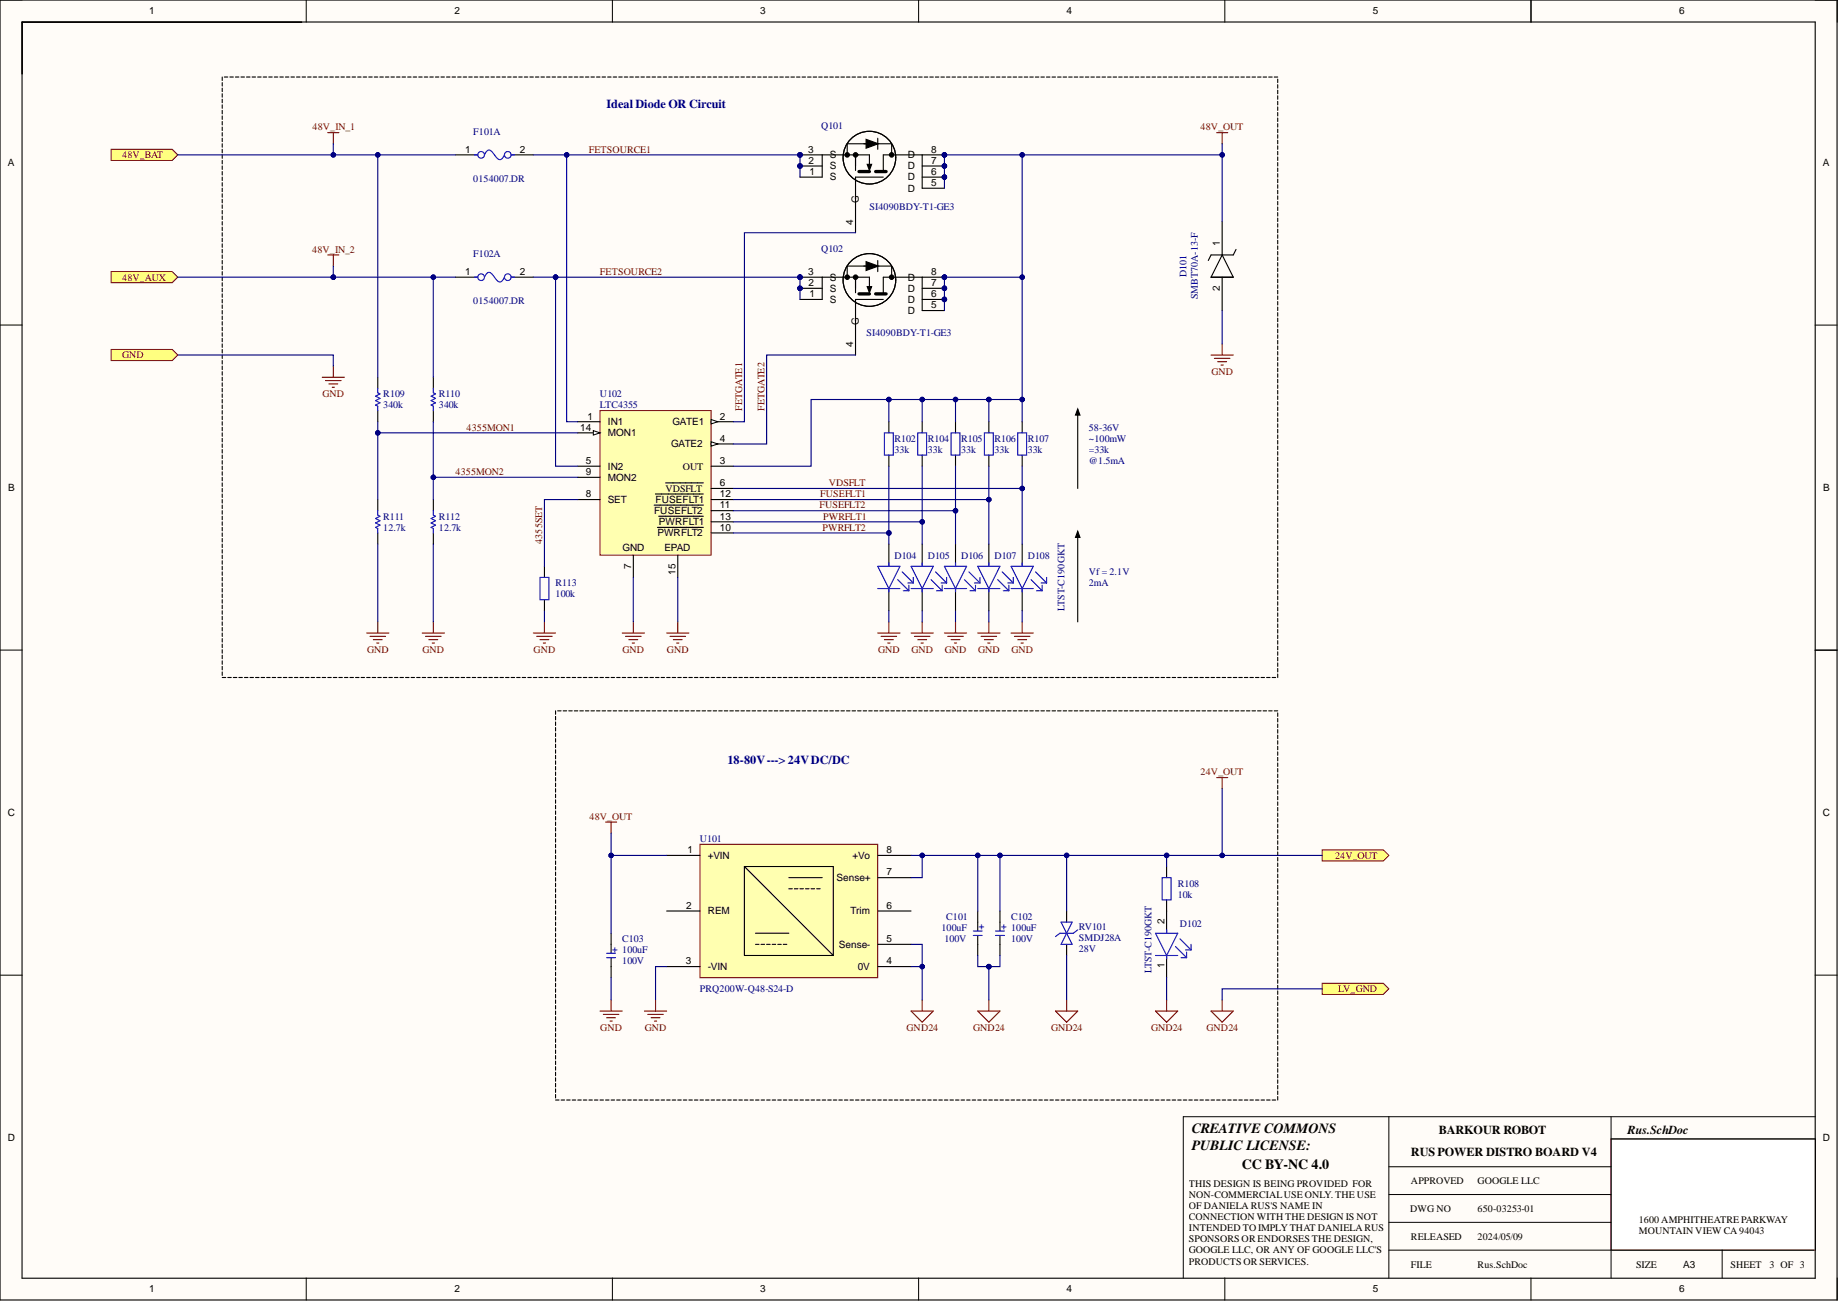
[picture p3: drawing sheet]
<svg xmlns="http://www.w3.org/2000/svg" width="420mm" height="297mm" viewBox="0 0 420 297" stroke-linecap="round" stroke-linejoin="round" font-family="sans-serif">
<defs><g id="words">
<g font-size="3.2">
<text x="272.2" y="258.7">CREATIVE COMMONS</text>
<text x="272.2" y="262.5">PUBLIC LICENSE:</text>
<text x="283.6" y="267">CC BY-NC 4.0</text>
</g>
<g font-size="2.8" fill="#000080">
<text x="138.6" y="24.6">Ideal Diode OR Circuit</text>
<text x="166.1" y="174.4">18-80V---&gt; 24VDC/DC</text>
</g>
<g font-size="2.8">
<text x="322.3" y="263.9">RUS POWER DISTRO BOARD V4</text>
<text x="328.6" y="258.9">BARKOUR ROBOT</text>
<text x="371.8" y="258.9">Rus.SchDoc</text>
</g>
<g font-size="2.3">
<text x="34.1" y="3.3">1</text>
<text x="103.8" y="3.3">2</text>
<text x="173.7" y="3.3">3</text>
<text x="243.6" y="3.3">4</text>
<text x="313.6" y="3.3">5</text>
<text x="383.5" y="3.3">6</text>
<text x="106.2" y="34.9">1</text>
<text x="118.8" y="34.9">2</text>
<text x="184.6" y="34.9">3</text>
<text x="212.7" y="34.9">8</text>
<text x="1.8" y="37.9">A</text>
<text x="184.7" y="37.4">2</text>
<text x="184.9" y="39.9">1</text>
<text x="189.6" y="41.2">S</text>
<text x="189.6" y="38.7">S</text>
<text x="189.6" y="36.1">S</text>
<text x="207.3" y="41.2">D</text>
<text x="207.3" y="38.7">D</text>
<text x="207.3" y="36.1">D</text>
<text x="212.7" y="39.9">6</text>
<text x="212.7" y="37.4">7</text>
<text x="416.3" y="37.9">A</text>
<text x="196.2" y="46.3" transform="rotate(-90 196.2 46.3)">G</text>
<text x="207.3" y="43.7">D</text>
<text x="212.7" y="42.5">5</text>
<text x="194.9" y="51.3" transform="rotate(-90 194.9 51.3)">4</text>
<text x="278.6" y="56.2" transform="rotate(-90 278.6 56.2)">1</text>
<text x="106.2" y="62.8">1</text>
<text x="118.8" y="62.8">2</text>
<text x="184.6" y="62.8">3</text>
<text x="184.7" y="65.3">2</text>
<text x="189.6" y="64.1">S</text>
<text x="207.3" y="64.1">D</text>
<text x="212.7" y="65.3">7</text>
<text x="212.7" y="62.8">8</text>
<text x="184.9" y="67.9">1</text>
<text x="189.6" y="69.1">S</text>
<text x="189.6" y="66.6">S</text>
<text x="207.3" y="71.7">D</text>
<text x="207.3" y="69.1">D</text>
<text x="207.3" y="66.6">D</text>
<text x="212.7" y="70.4">5</text>
<text x="212.7" y="67.9">6</text>
<text x="278.6" y="66.4" transform="rotate(-90 278.6 66.4)">2</text>
<text x="196.2" y="74.2" transform="rotate(-90 196.2 74.2)">G</text>
<text x="194.9" y="79.2" transform="rotate(-90 194.9 79.2)">4</text>
<text x="134.2" y="95.8">1</text>
<text x="164.4" y="95.8">2</text>
<text x="132.5" y="98.3">14</text>
<text x="138.8" y="97.1">IN1</text>
<text x="138.8" y="99.6">MON1</text>
<text x="153.6" y="97.1">GATE1</text>
<text x="164.4" y="100.9">4</text>
<text x="133.8" y="105.9">5</text>
<text x="138.8" y="107.2">IN2</text>
<text x="153.3" y="102.1">GATE2</text>
<text x="156" y="107.2">OUT</text>
<text x="164.4" y="105.9">3</text>
<text x="1.9" y="112.1">B</text>
<text x="133.8" y="108.5">9</text>
<text x="133.8" y="113.6">8</text>
<text x="138.8" y="109.7">MON2</text>
<text x="152" y="112.3">VDSFLT</text>
<text x="164.4" y="111">6</text>
<text x="164.4" y="113.6">12</text>
<text x="416.4" y="112.1">B</text>
<text x="138.8" y="114.8">SET</text>
<text x="149.4" y="117.4">FUSEFLT2</text>
<text x="149.7" y="114.8">FUSEFLT1</text>
<text x="150.5" y="119.9">PWRFLT1</text>
<text x="164.4" y="116.1">11</text>
<text x="164.4" y="118.6">13</text>
<text x="142.2" y="125.7">GND</text>
<text x="150.1" y="122.4">PWRFLT2</text>
<text x="151.7" y="125.7">EPAD</text>
<text x="164.4" y="121.2">10</text>
<text x="144.1" y="130" transform="rotate(-90 144.1 130)">7</text>
<text x="154.3" y="131.2" transform="rotate(-90 154.3 131.2)">15</text>
<text x="1.8" y="186.3">C</text>
<text x="416.3" y="186.3">C</text>
<text x="157" y="194.8">1</text>
<text x="161.6" y="196.1">+VIN</text>
<text x="194.7" y="196.1">+Vo</text>
<text x="202.5" y="194.8">8</text>
<text x="191.1" y="201.1">Sense+</text>
<text x="202.5" y="199.9">7</text>
<text x="156.7" y="207.5">2</text>
<text x="161.6" y="208.8">REM</text>
<text x="194.3" y="208.8">Trim</text>
<text x="202.5" y="207.5">6</text>
<text x="202.5" y="215.1">5</text>
<text x="265.9" y="211" transform="rotate(-90 265.9 211)">2</text>
<text x="156.7" y="220.2">3</text>
<text x="161.6" y="221.5">-VIN</text>
<text x="191.6" y="216.4">Sense-</text>
<text x="195.9" y="221.5">0V</text>
<text x="202.5" y="220.2">4</text>
<text x="265.9" y="221" transform="rotate(-90 265.9 221)">1</text>
<text x="1.8" y="260.5">D</text>
<text x="416.3" y="260.5">D</text>
<text x="271.5" y="271">THIS DESIGN IS BEING PROVIDED FOR</text>
<text x="271.5" y="273.5">NON-COMMERCIALUSE ONLY. THE USE</text>
<text x="322.3" y="270.4">APPROVED</text>
<text x="337.5" y="270.4">GOOGLE LLC</text>
<text x="271.5" y="276">OF DANIELA RUS'S NAME IN</text>
<text x="271.5" y="278.6">CONNECTION WITH THE DESIGN IS NOT</text>
<text x="271.5" y="281.1">INTENDED TO IMPLYTHAT DANIELARUS</text>
<text x="322.1" y="276.7">DWG NO</text>
<text x="337.5" y="276.7">650-03253-01</text>
<text x="374.3" y="279.3">1600 AMPHITHEATRE PARKWAY</text>
<text x="374.3" y="281.8">MOUNTAIN VIEW CA 94043</text>
<text x="271.5" y="283.7">SPONSORS OR ENDORSES THE DESIGN,</text>
<text x="271.5" y="286.2">GOOGLE LLC, OR ANY OF GOOGLE LLC'S</text>
<text x="322.3" y="283.1">RELEASED</text>
<text x="337.5" y="283.1">2024/05/09</text>
<text x="271.5" y="288.7">PRODUCTS OR SERVICES.</text>
<text x="322.3" y="289.4">FILE</text>
<text x="337.5" y="289.4">Rus.SchDoc</text>
<text x="373.7" y="289.4">SIZE</text>
<text x="384.4" y="289.4">A3</text>
<text x="395.3" y="289.4">SHEET</text>
<text x="404.2" y="289.4">3 OF 3</text>
<text x="34.1" y="295.1">1</text>
<text x="103.8" y="295.1">2</text>
<text x="173.7" y="295.1">3</text>
<text x="243.6" y="295.1">4</text>
<text x="313.6" y="295.1">5</text>
<text x="383.5" y="295.1">6</text>
</g>
<g font-size="2.3" fill="#800000">
<text x="71.4" y="29.8">48V_IN_1</text>
<text x="274.2" y="29.8">48V_OUT</text>
<text x="134.5" y="34.9">FETSOURCE1</text>
<text x="27.9" y="36.1">48V_BAT</text>
<text x="71.3" y="57.7">48V_IN_2</text>
<text x="27.9" y="64.1">48V_AUX</text>
<text x="137" y="62.8">FETSOURCE2</text>
<text x="27.9" y="81.8">GND</text>
<text x="276.7" y="85.6">GND</text>
<text x="73.7" y="90.7">GND</text>
<text x="169.5" y="93.8" transform="rotate(-90 169.5 93.8)">FETGATE1</text>
<text x="174.6" y="93.8" transform="rotate(-90 174.6 93.8)">FETGATE2</text>
<text x="106.6" y="98.3">4355MON1</text>
<text x="104" y="108.5">4355MON2</text>
<text x="187.4" y="113.6">FUSEFLT1</text>
<text x="189.3" y="111">VDSFLT</text>
<text x="187.2" y="116.1">FUSEFLT2</text>
<text x="188" y="118.6">PWRFLT1</text>
<text x="123.8" y="124.2" transform="rotate(-90 123.8 124.2)">4355SET</text>
<text x="187.9" y="121.2">PWRFLT2</text>
<text x="83.8" y="149.1">GND</text>
<text x="96.5" y="149.1">GND</text>
<text x="121.9" y="149.1">GND</text>
<text x="142.2" y="149.1">GND</text>
<text x="152.3" y="149.1">GND</text>
<text x="200.6" y="149.1">GND</text>
<text x="208.2" y="149.1">GND</text>
<text x="215.8" y="149.1">GND</text>
<text x="223.4" y="149.1">GND</text>
<text x="231" y="149.1">GND</text>
<text x="274.2" y="177">24V_OUT</text>
<text x="134.7" y="187.2">48V_OUT</text>
<text x="304.9" y="196.1">24V_OUT</text>
<text x="305.6" y="226.5">LV_GND</text>
<text x="137.1" y="235.4">GND</text>
<text x="147.3" y="235.4">GND</text>
<text x="207.1" y="235.4">GND24</text>
<text x="222.3" y="235.4">GND24</text>
<text x="240.1" y="235.4">GND24</text>
<text x="262.9" y="235.4">GND24</text>
<text x="275.6" y="235.4">GND24</text>
</g>
<g font-size="2.3" fill="#000080">
<text x="187.5" y="29.5">Q101</text>
<text x="108.1" y="30.8">F101A</text>
<text x="108.1" y="41.5">0154007.DR</text>
<text x="198.6" y="48.1">SI4090BDY-T1-GE3</text>
<text x="108.1" y="58.7">F102A</text>
<text x="187.5" y="57.4">Q102</text>
<text x="271" y="63.3" transform="rotate(-90 271 63.3)">D101</text>
<text x="108.1" y="69.4">0154007.DR</text>
<text x="273.6" y="68.4" transform="rotate(-90 273.6 68.4)">SMBT70A-13-F</text>
<text x="197.9" y="76.7">SI4090BDY-T1-GE3</text>
<text x="87.5" y="93.2">340k</text>
<text x="87.5" y="90.7">R109</text>
<text x="100.2" y="93.2">340k</text>
<text x="100.2" y="90.7">R110</text>
<text x="137" y="93.2">LTC4355</text>
<text x="137" y="90.7">U102</text>
<text x="204.3" y="100.9">R102</text>
<text x="211.9" y="100.9">R104</text>
<text x="219.5" y="100.9">R105</text>
<text x="227.1" y="100.9">R106</text>
<text x="234.7" y="100.9">R107</text>
<text x="248.7" y="98.3">58-36V</text>
<text x="248.7" y="100.9">~100mW</text>
<text x="204.3" y="103.4">33k</text>
<text x="211.9" y="103.4">33k</text>
<text x="219.5" y="103.4">33k</text>
<text x="227.1" y="103.4">33k</text>
<text x="234.7" y="103.4">33k</text>
<text x="248.7" y="103.4">=33k</text>
<text x="248.7" y="105.9">@1.5mA</text>
<text x="87.5" y="118.6">R111</text>
<text x="100.2" y="118.6">R112</text>
<text x="87.5" y="121.2">12.7k</text>
<text x="100.2" y="121.2">12.7k</text>
<text x="204.3" y="127.5">D104</text>
<text x="211.9" y="127.5">D105</text>
<text x="219.5" y="127.5">D106</text>
<text x="227.1" y="127.5">D107</text>
<text x="234.7" y="127.5">D108</text>
<text x="248.7" y="131.3">Vf = 2.1V</text>
<text x="126.9" y="133.9">R113</text>
<text x="126.9" y="136.4">100k</text>
<text x="248.7" y="133.9">2mA</text>
<text x="243.1" y="139.5" transform="rotate(-90 243.1 139.5)">LTST-C190GKT</text>
<text x="159.9" y="192.3">U101</text>
<text x="269" y="202.4">R108</text>
<text x="269" y="205">10k</text>
<text x="142.1" y="215.1">C103</text>
<text x="215" y="212.6">100uF</text>
<text x="215.7" y="215.1">100V</text>
<text x="216.1" y="210">C101</text>
<text x="230.9" y="215.1">100V</text>
<text x="230.9" y="212.6">100uF</text>
<text x="230.9" y="210">C102</text>
<text x="246.4" y="212.3">RV101</text>
<text x="246.4" y="214.9">SMDJ28A</text>
<text x="269.5" y="211.7">D102</text>
<text x="142.1" y="220.2">100V</text>
<text x="142.1" y="217.6">100uF</text>
<text x="246.4" y="217.4">28V</text>
<text x="159.9" y="226.5">PRQ200W-Q48-S24-D</text>
<text x="263" y="222.2" transform="rotate(-90 263 222.2)">LTST-C190GKT</text>
</g>
<g font-size="2.3" fill="#00f">
<text x="223.6" y="211" transform="rotate(90 223.6 211)">+</text>
<text x="228.6" y="211" transform="rotate(90 228.6 211)">+</text>
<text x="139.8" y="216.1" transform="rotate(90 139.8 216.1)">+</text>
</g>
</g></defs>
<g fill="#fffcf8">
<path d="M0 0h419.6v296.9h-419.6z" fill-rule="evenodd"/>
<path d="M5.1 5.1h409.5v286.7h-409.5z" fill-rule="evenodd"/>
</g>
<g fill="none" stroke="#000" stroke-width=".23">
<path d="M0 0h5.1M69.9 0v5.1M139.9 0v5.1M209.8 0v5.1M279.7 0v5.1M349.7 0v5.1M414.6 0h5v5.1M0 74.2h5.1M414.6 74.2h5M0 148.4h5.1M414.6 148.4h5M0 222.6h5.1"/>
<path d="M414.6 222.6h5M69.9 291.8v5.1M139.9 291.8v5.1M209.8 291.8v5.1M279.7 291.8v5.1M349.7 291.8v5.1M419.6 291.8v5.1"/>
</g>
<path d="M368 260h46.7v25.4h-46.7z" fill-rule="evenodd" fill="#fff"/>
<path d="M368 260h46.7v25.4h-46.7z" fill="none" stroke="#800000" stroke-width=".23"/>
<path d="M0 0h419.6v296.8h-419.6zM5 5h409.6v286.8h-409.6zM5 5.1h63.9M349.7 0v5M414.6 148.4h5" fill="none" stroke="#000" stroke-width=".25"/>
<path d="M317.2 255v36.8M368 255v36.8M414.7 255h-144.4v36.8M317.2 279.1h50.8M317.2 272.7h50.8M317.2 266.4h50.8M368 260h46.7M317.2 285.4h97.1M393.3 285.4v6.4" fill="none" stroke="#000" stroke-width=".23"/>
<circle cx="215.7" cy="40.4" r=".51" fill="#000080"/>
<circle cx="215.7" cy="40.4" r=".51" fill="none" stroke="#000080" stroke-width=".23"/>
<circle cx="215.7" cy="37.9" r=".51" fill="#000080"/>
<circle cx="215.7" cy="37.9" r=".51" fill="none" stroke="#000080" stroke-width=".23"/>
<circle cx="215.7" cy="35.4" r=".51" fill="#000080"/>
<circle cx="215.7" cy="35.4" r=".51" fill="none" stroke="#000080" stroke-width=".23"/>
<circle cx="182.7" cy="37.9" r=".51" fill="#000080"/>
<circle cx="182.7" cy="37.9" r=".51" fill="none" stroke="#000080" stroke-width=".23"/>
<circle cx="182.7" cy="35.4" r=".51" fill="#000080"/>
<circle cx="182.7" cy="35.4" r=".51" fill="none" stroke="#000080" stroke-width=".23"/>
<path d="M195.4 48.1v5M210.6 43h5.1M210.6 40.4h5.1" fill="none" stroke="#000" stroke-width=".25"/>
<circle cx="215.7" cy="40.4" r=".51" fill="#000080"/>
<circle cx="215.7" cy="40.4" r=".51" fill="none" stroke="#000080" stroke-width=".23"/>
<path d="M210.6 37.9h5.1" fill="none" stroke="#000" stroke-width=".25"/>
<circle cx="215.7" cy="37.9" r=".51" fill="#000080"/>
<circle cx="215.7" cy="37.9" r=".51" fill="none" stroke="#000080" stroke-width=".23"/>
<path d="M210.6 35.4h5.1" fill="none" stroke="#000" stroke-width=".25"/>
<circle cx="215.7" cy="35.4" r=".51" fill="#000080"/>
<circle cx="215.7" cy="35.4" r=".51" fill="none" stroke="#000080" stroke-width=".23"/>
<path d="M182.7 37.9h5.1M182.7 40.4h5.1" fill="none" stroke="#000" stroke-width=".25"/>
<circle cx="182.7" cy="37.9" r=".51" fill="#000080"/>
<circle cx="182.7" cy="37.9" r=".51" fill="none" stroke="#000080" stroke-width=".23"/>
<path d="M182.7 35.4h5.1" fill="none" stroke="#000" stroke-width=".25"/>
<circle cx="182.7" cy="35.4" r=".51" fill="#000080"/>
<circle cx="182.7" cy="35.4" r=".51" fill="none" stroke="#000080" stroke-width=".23"/>
<g fill="none" stroke="#000" stroke-width=".25">
<path d="M193.5 35.4v-2.6h10.2v2.6M195.4 35.4v3.5M197.8 31.8l2.8 1-2.8 1zM198.1 37.5h1l-.5 1.4zM198.6 38.5v-3.1h-10.8v5M200.5 31.6v2.5M201.7 39.2v-3.8h8.9v7.6M201.7 40.4h-6.3v7.7"/>
<circle cx="193.5" cy="35.4" r=".51"/>
<circle cx="195.4" cy="35.4" r=".51"/>
<circle cx="198.6" cy="36" r="6"/>
<circle cx="203.7" cy="35.4" r=".51"/>
</g>
<path d="M196.2 39.2h2.4M200 39.2h2.4" fill="none" stroke="#000" stroke-width=".76"/>
<path d="M198.1 37.5h1l-.5 1.4zM197.8 31.8l2.8 1-2.8 1z" fill="#000"/>
<g fill="#000">
<circle cx="193.5" cy="35.4" r=".51"/>
<circle cx="195.4" cy="35.4" r=".51"/>
<circle cx="203.7" cy="35.4" r=".51"/>
</g>
<circle cx="215.7" cy="68.4" r=".51" fill="#000080"/>
<circle cx="215.7" cy="68.4" r=".51" fill="none" stroke="#000080" stroke-width=".23"/>
<circle cx="215.7" cy="65.8" r=".51" fill="#000080"/>
<circle cx="215.7" cy="65.8" r=".51" fill="none" stroke="#000080" stroke-width=".23"/>
<circle cx="215.7" cy="63.3" r=".51" fill="#000080"/>
<circle cx="215.7" cy="63.3" r=".51" fill="none" stroke="#000080" stroke-width=".23"/>
<circle cx="182.7" cy="65.8" r=".51" fill="#000080"/>
<circle cx="182.7" cy="65.8" r=".51" fill="none" stroke="#000080" stroke-width=".23"/>
<circle cx="182.7" cy="63.3" r=".51" fill="#000080"/>
<circle cx="182.7" cy="63.3" r=".51" fill="none" stroke="#000080" stroke-width=".23"/>
<path d="M195.4 76v5.1M210.6 70.9h5.1M210.6 68.4h5.1" fill="none" stroke="#000" stroke-width=".25"/>
<circle cx="215.7" cy="68.4" r=".51" fill="#000080"/>
<circle cx="215.7" cy="68.4" r=".51" fill="none" stroke="#000080" stroke-width=".23"/>
<path d="M210.6 65.8h5.1" fill="none" stroke="#000" stroke-width=".25"/>
<circle cx="215.7" cy="65.8" r=".51" fill="#000080"/>
<circle cx="215.7" cy="65.8" r=".51" fill="none" stroke="#000080" stroke-width=".23"/>
<path d="M210.6 63.3h5.1" fill="none" stroke="#000" stroke-width=".25"/>
<circle cx="215.7" cy="63.3" r=".51" fill="#000080"/>
<circle cx="215.7" cy="63.3" r=".51" fill="none" stroke="#000080" stroke-width=".23"/>
<path d="M182.7 68.4h5.1M182.7 65.8h5.1" fill="none" stroke="#000" stroke-width=".25"/>
<circle cx="182.7" cy="65.8" r=".51" fill="#000080"/>
<circle cx="182.7" cy="65.8" r=".51" fill="none" stroke="#000080" stroke-width=".23"/>
<path d="M182.7 63.3h5.1" fill="none" stroke="#000" stroke-width=".25"/>
<circle cx="182.7" cy="63.3" r=".51" fill="#000080"/>
<circle cx="182.7" cy="63.3" r=".51" fill="none" stroke="#000080" stroke-width=".23"/>
<g fill="none" stroke="#000" stroke-width=".25">
<path d="M197.8 59.7l2.8 1.1-2.8 1zM200.5 59.5v2.5M279.1 58.2l2.6 5.1h-5.1zM279.1 50.6v7.6M282.3 56.9l-.6 1.3h-5.1l-.6 1.3M193.5 63.3v-2.5h10.2v2.5M195.4 63.3v3.5M198.1 65.4h1l-.5 1.4zM198.6 66.5v-3.2h-10.8v5.1M201.7 67.1v-3.8h8.9v7.6M201.7 68.4h-6.3v7.6M279.1 63.3v7.6"/>
<path d="M86.3 86.1v2.6M86.3 93.7v2.6M99 86.1v2.6M99 93.7v2.6M86.3 114.1v2.5M99 114.1v2.5M86.3 121.7v2.5M99 121.7v2.5M203 124.2v5.1M203 134.4v5.1M210.6 124.2v5.1M210.6 134.4v5.1"/>
<path d="M218.2 124.2v5.1M218.2 134.4v5.1M225.9 124.2v5.1M225.9 134.4v5.1M233.5 124.2v5.1M233.5 134.4v5.1M266.5 208v5.1M266.5 218.2v5"/>
<circle cx="193.5" cy="63.3" r=".51"/>
<circle cx="195.4" cy="63.3" r=".51"/>
<circle cx="198.6" cy="63.9" r="6"/>
<circle cx="203.7" cy="63.3" r=".51"/>
</g>
<path d="M196.2 67.1h2.4M200 67.1h2.4" fill="none" stroke="#000" stroke-width=".76"/>
<path d="M198.1 65.4h1l-.5 1.4zM197.8 59.7l2.8 1.1-2.8 1z" fill="#000"/>
<g fill="#000">
<circle cx="193.5" cy="63.3" r=".51"/>
<circle cx="195.4" cy="63.3" r=".51"/>
<circle cx="203.7" cy="63.3" r=".51"/>
</g>
<g fill="none" stroke="#800000" stroke-width=".25">
<path d="M74.9 30.3h2.5M76.1 30.3v2.5M279.1 78.5v2.6M276.6 81.1h5.1M277.4 81.8h3.5M278.1 82.6h2.1M278.9 83.3h.5M83.7 144.5h5.1M84.5 145.3h3.6M85.3 146.1h2M86 146.8h.5M86.3 142v2.5"/>
<path d="M200.5 144.5h5.1M201.2 145.3h3.6M202 146.1h2M202.8 146.8h.5M203 142v2.5M208.1 144.5h5.1M208.9 145.3h3.5M209.6 146.1h2M210.4 146.8h.5M210.6 142v2.5M215.7 144.5h5.1M216.5 145.3h3.5"/>
<path d="M217.2 146.1h2.1M218 146.8h.5M218.2 142v2.5M223.3 144.5h5.1M224.1 145.3h3.5M224.8 146.1h2.1M225.6 146.8h.5M225.9 142v2.5M230.9 144.5h5.1M231.7 145.3h3.5M232.5 146.1h2M233.2 146.8h.5"/>
<path d="M233.5 142v2.5M147.2 230.8h5.1M148 231.6h3.5M148.7 232.4h2M149.5 233.1h.5M149.7 228.3v2.5"/>
</g>
<g fill="none" stroke="#00f" stroke-width=".25">
<path d="M86.3 88.7v1l.5 .2-1 .5 1 .6-1 .5 1 .5-1 .5 .5 .2v1M99 88.7v1l.5 .2-1 .5 1 .6-1 .5 1 .5-1 .5 .5 .2v1M86.3 116.6v1l.5 .3-1 .5 1 .5-1 .5 1 .5-1 .5 .5 .3v1M99 116.6v1l.5 .3-1 .5 1 .5-1 .5 1 .5-1 .5 .5 .3v1M200.5 129.3h5.1l-2.6 5.1zM200.5 134.4h5.1M203 128.5v.8M203 134.4v.7M205 132.3l2.6 2.6M206.1 130.6l2.5 2.5M206.3 134.9h1.3M207.3 133.1h1.3"/>
<path d="M207.6 133.6v1.3M208.1 129.3h5.1l-2.6 5.1zM208.1 134.4h5.1M208.6 131.8v1.3M210.6 128.5v.8M210.6 134.4v.7M212.7 132.3l2.5 2.6M213.7 130.6l2.5 2.5M213.9 134.9h1.3M214.9 133.1h1.3M215.2 133.6v1.3M215.7 129.3h5.1l-2.6 5.1z"/>
<path d="M215.7 134.4h5.1M216.2 131.8v1.3M218.2 128.5v.8M218.2 134.4v.7M220.3 132.3l2.5 2.6M221.3 130.6l2.5 2.5M221.5 134.9h1.3M222.6 133.1h1.2M222.8 133.6v1.3M223.3 129.3h5.1l-2.5 5.1zM223.3 134.4h5.1M223.8 131.8v1.3"/>
<path d="M225.9 128.5v.8M225.9 134.4v.7M227.9 132.3l2.5 2.6M228.9 130.6l2.5 2.5M229.2 134.9h1.2M230.2 133.1h1.2M230.4 133.6v1.3M230.9 129.3h5.1l-2.5 5.1zM230.9 134.4h5.1M231.4 131.8v1.3M233.5 128.5v.8M233.5 134.4v.7"/>
<path d="M235.5 132.3l2.5 2.6M236.5 130.6l2.6 2.5M236.8 134.9h1.2M237.8 133.1h1.3M238 133.6v1.3M239.1 131.8v1.3M263.9 213.1h5.1l-2.5 5.1zM263.9 218.2h5.1M266.5 212.3v.8M266.5 218.2v.7M268.5 216.1l2.5 2.6M269.5 214.3l2.5 2.6"/>
<path d="M269.8 218.7h1.2M270.8 216.9h1.2M271 217.4v1.3M272 215.6v1.3"/>
</g>
<path d="M25.4 34.1h13.9l1.3 1.3-1.3 1.2h-13.9z" fill-rule="evenodd" fill="#ffff80"/>
<path d="M25.4 34.1h13.9l1.3 1.3-1.3 1.2h-13.9z" fill="none" stroke="#800000" stroke-width=".23"/>
<path d="M25.4 62h13.9l1.3 1.3-1.3 1.3h-13.9z" fill-rule="evenodd" fill="#ffff80"/>
<path d="M25.4 62h13.9l1.3 1.3-1.3 1.3h-13.9z" fill="none" stroke="#800000" stroke-width=".23"/>
<path d="M302 194h14l1.2 1.3-1.2 1.3h-14z" fill-rule="evenodd" fill="#ffff80"/>
<path d="M302 194h14l1.2 1.3-1.2 1.3h-14z" fill="none" stroke="#800000" stroke-width=".23"/>
<path d="M263.9 230.8h5.1l-2.5 2.6zM266.5 228.3v2.5" fill="none" stroke="#800000" stroke-width=".25"/>
<path d="M302 224.5h14l1.2 1.3-1.2 1.2h-14z" fill-rule="evenodd" fill="#ffff80"/>
<path d="M302 224.5h14l1.2 1.3-1.2 1.2h-14z" fill="none" stroke="#800000" stroke-width=".23"/>
<path d="M25.4 79.8h13.9l1.3 1.3-1.3 1.2h-13.9z" fill-rule="evenodd" fill="#ffff80"/>
<path d="M25.4 79.8h13.9l1.3 1.3-1.3 1.2h-13.9z" fill="none" stroke="#800000" stroke-width=".23"/>
<path d="M73.6 86.1h5.1M74.4 86.9h3.5M75.1 87.7h2M75.9 88.4h.5M76.1 83.6v2.5" fill="none" stroke="#800000" stroke-width=".25"/>
<path d="M159.9 192.8h40.6v30.4h-40.6z" fill-rule="evenodd" fill="#ffffb0"/>
<path d="M159.9 192.8h40.6v30.4h-40.6z" fill="none" stroke="#800000" stroke-width=".23"/>
<g fill="none" stroke="#000" stroke-width=".25">
<path d="M152.3 195.3h7.6M170 197.8v20.4h20.3M170 197.8h20.3v20.4M170 197.8l20.3 20.4M200.5 195.3h7.6M139.6 213.1v4.5M139.6 218.7v4.5M152.3 208h7.6M172.6 215.6h.8M172.6 213.1h7.6M173.8 215.6h.8M175.1 215.6h.8"/>
<path d="M176.4 215.6h.8M177.6 215.6h.8M178.9 215.6h.8M180.2 200.4h7.6M180.2 202.9h.8M181.4 202.9h.8M182.7 202.9h.8M184 202.9h.8M185.3 202.9h.7M186.5 202.9h.8M200.5 200.4h7.6M200.5 208h7.6"/>
<path d="M200.5 215.6h7.6M228.4 208v4.6M228.4 213.6v4.6M243.6 208v2.5M243.6 215.6v2.6M152.3 220.7h7.6M200.5 220.7h7.6"/>
</g>
<g fill="none" stroke="#800000" stroke-width=".25">
<path d="M277.9 30.3h2.5M279.1 30.3v2.5M137 230.8h5.1M137.8 231.6h3.6M138.6 232.4h2M139.3 233.1h.5M139.6 228.3v2.5M208.1 230.8h5.1l-2.6 2.6zM210.6 228.3v2.5M223.3 230.8h5.1l-2.5 2.6zM225.9 228.3v2.5M241.1 230.8h5.1l-2.6 2.6z"/>
<path d="M243.6 228.3v2.5"/>
</g>
<path d="M138.6 217.6h2M138.6 218.7h2M227.4 212.6h2M227.4 213.6h2M242.4 210.5h2.5l-2.5 5.1h2.5zM246.2 212.3l-1.1 .8h-3l-1 .7" fill="none" stroke="#00f" stroke-width=".25"/>
<path d="M137 93.7h25.4v33.1h-25.4z" fill-rule="evenodd" fill="#ffffb0"/>
<path d="M137 93.7h25.4v33.1h-25.4z" fill="none" stroke="#800000" stroke-width=".23"/>
<path d="M132 96.3h5M162.4 96.3h5.1M152 110.3h8.6M162.4 111.5h5.1M144.7 126.8v5" fill="none" stroke="#000" stroke-width=".25"/>
<path d="M162.4 95.8l1.5 .5-1.5 .5z" fill="#f8fcff"/>
<path d="M162.4 95.8l1.5 .5-1.5 .5z" fill="none" stroke="#000" stroke-width=".23"/>
<path d="M132 98.8h5M132 109h5M132 106.4h5M149.7 112.8h10.9M162.4 114.1h5.1" fill="none" stroke="#000" stroke-width=".25"/>
<path d="M135.5 98.3l1.5 .5-1.5 .5z" fill="#f8fcff"/>
<path d="M135.5 98.3l1.5 .5-1.5 .5z" fill="none" stroke="#000" stroke-width=".23"/>
<path d="M132 114.1h5M162.4 101.4h5.1M154.8 126.8v5" fill="none" stroke="#000" stroke-width=".25"/>
<path d="M162.4 100.9l1.5 .5-1.5 .5z" fill="#f8fcff"/>
<path d="M162.4 100.9l1.5 .5-1.5 .5z" fill="none" stroke="#000" stroke-width=".23"/>
<g fill="none" stroke="#000" stroke-width=".25">
<path d="M50.8 17.6v.8M50.8 18.9v.7M51.2 17.6h.8M52.5 17.6h.8M53.8 17.6h.8M55 17.6h.8M56.3 17.6h.8M57.6 17.6h.8M58.8 17.6h.8M60.1 17.6h.8M61.4 17.6h.8M62.7 17.6h.7"/>
<path d="M63.9 17.6h.8M65.2 17.6h.8M66.5 17.6h.8M67.7 17.6h.8M69 17.6h.8M70.3 17.6h.8M71.5 17.6h.8M72.8 17.6h.8M74.1 17.6h.8M75.3 17.6h.8M76.6 17.6h.8M77.9 17.6h.8"/>
<path d="M79.1 17.6h.8M80.4 17.6h.8M81.7 17.6h.8M83 17.6h.7M84.2 17.6h.8M85.5 17.6h.8M86.8 17.6h.8M88 17.6h.8M89.3 17.6h.8M90.6 17.6h.8M91.8 17.6h.8M93.1 17.6h.8"/>
<path d="M94.4 17.6h.8M95.6 17.6h.8M96.9 17.6h.8M98.2 17.6h.8M99.4 17.6h.8M100.7 17.6h.8M102 17.6h.8M103.3 17.6h.7M104.5 17.6h.8M105.8 17.6h.8M107.1 17.6h.8M108.3 17.6h.8"/>
<path d="M109.6 17.6h.8M110.9 17.6h.8M112.1 17.6h.8M113.4 17.6h.8M114.7 17.6h.8M115.9 17.6h.8M117.2 17.6h.8M118.5 17.6h.8M119.8 17.6h.7M121 17.6h.8M122.3 17.6h.8M123.6 17.6h.8"/>
<path d="M124.8 17.6h.8M126.1 17.6h.8M127.4 17.6h.8M128.6 17.6h.8M129.9 17.6h.8M131.2 17.6h.8M132.4 17.6h.8M133.7 17.6h.8M135 17.6h.8M136.2 17.6h.8M137.5 17.6h.8M138.8 17.6h.8"/>
<path d="M140.1 17.6h.7M141.3 17.6h.8M142.6 17.6h.8M143.9 17.6h.8M145.1 17.6h.8M146.4 17.6h.8M147.7 17.6h.8M148.9 17.6h.8M150.2 17.6h.8M151.5 17.6h.8M152.7 17.6h.8M154 17.6h.8"/>
<path d="M155.3 17.6h.8M156.5 17.6h.8M157.8 17.6h.8M159.1 17.6h.8M160.4 17.6h.7M161.6 17.6h.8M162.9 17.6h.8M164.2 17.6h.8M165.4 17.6h.8M166.7 17.6h.8M168 17.6h.8M169.2 17.6h.8"/>
<path d="M170.5 17.6h.8M171.8 17.6h.8M173 17.6h.8M174.3 17.6h.8M175.6 17.6h.8M176.8 17.6h.8M178.1 17.6h.8M179.4 17.6h.8M180.7 17.6h.7M181.9 17.6h.8M183.2 17.6h.8M184.5 17.6h.8"/>
<path d="M185.7 17.6h.8M187 17.6h.8M188.3 17.6h.8M189.5 17.6h.8M190.8 17.6h.8M192.1 17.6h.8M193.3 17.6h.8M194.6 17.6h.8M195.9 17.6h.8M197.1 17.6h.8M198.4 17.6h.8M199.7 17.6h.8"/>
<path d="M201 17.6h.7M202.2 17.6h.8M203.5 17.6h.8M204.8 17.6h.8M206 17.6h.8M207.3 17.6h.8M208.6 17.6h.8M209.8 17.6h.8M211.1 17.6h.8M212.4 17.6h.8M213.6 17.6h.8M214.9 17.6h.8"/>
<path d="M216.2 17.6h.8M217.5 17.6h.7M218.7 17.6h.8M220 17.6h.8M221.3 17.6h.7M222.5 17.6h.8M223.8 17.6h.8M225.1 17.6h.8M226.3 17.6h.8M227.6 17.6h.8M228.9 17.6h.8M230.1 17.6h.8"/>
<path d="M231.4 17.6h.8M232.7 17.6h.8M233.9 17.6h.8M235.2 17.6h.8M236.5 17.6h.8M237.8 17.6h.7M239 17.6h.8M240.3 17.6h.8M241.6 17.6h.8M242.8 17.6h.8M244.1 17.6h.8M245.4 17.6h.8"/>
<path d="M246.6 17.6h.8M247.9 17.6h.8M249.2 17.6h.8M250.4 17.6h.8M251.7 17.6h.8M253 17.6h.8M254.2 17.6h.8M255.5 17.6h.8M256.8 17.6h.8M258.1 17.6h.7M259.3 17.6h.8M260.6 17.6h.8"/>
<path d="M261.9 17.6h.8M263.1 17.6h.8M264.4 17.6h.8M265.7 17.6h.8M266.9 17.6h.8M268.2 17.6h.8M269.5 17.6h.8M270.7 17.6h.8M272 17.6h.8M273.3 17.6h.8M274.5 17.6h.8M275.8 17.6h.8"/>
<path d="M277.1 17.6h.8M278.4 17.6h.7M279.6 17.6h.8M280.9 17.6h.8M282.2 17.6h.8M283.4 17.6h.8M284.7 17.6h.8M286 17.6h.8M287.2 17.6h.8M288.5 17.6h.8M289.8 17.6h.8M291 17.6h.8"/>
<path d="M291.8 18.1v.8M291.8 19.3v.8M50.8 20.1v.8M50.8 21.4v.8M50.8 22.7v.8M50.8 23.9v.8M50.8 25.2v.8M50.8 26.5v.8M50.8 27.7v.8M50.8 29v.8M50.8 30.3v.8M50.8 31.5v.8"/>
<path d="M50.8 32.8v.8M50.8 34.1v.8M50.8 35.4v.8M50.8 36.6v.8M50.8 37.9v.8M50.8 39.2v.8M104 35.4h5.1M116.7 35.4h5.1M291.8 20.6v.8M291.8 21.9v.8M291.8 23.1v.8M291.8 24.4v.8"/>
<path d="M291.8 25.7v.8M291.8 27v.7M291.8 28.2v.8M291.8 29.5v.8M291.8 30.8v.8M291.8 32v.8M291.8 33.3v.8M291.8 34.6v.8M291.8 35.8v.8M291.8 37.1v.8M291.8 38.4v.8M291.8 39.6v.8"/>
<path d="M50.8 40.4v.8M50.8 41.7v.8M50.8 43v.8M50.8 44.2v.8M50.8 45.5v.8M50.8 46.8v.8M50.8 48.1v.7M50.8 49.3v.8M50.8 50.6v.8M50.8 51.9v.8M50.8 53.1v.8M50.8 54.4v.8"/>
<path d="M50.8 55.7v.8M50.8 56.9v.8M50.8 58.2v.8M50.8 59.5v.8M291.8 40.9v.8M291.8 42.2v.8M291.8 43.5v.7M291.8 44.7v.8M291.8 46v.8M291.8 47.3v.8M291.8 48.5v.8M291.8 49.8v.8"/>
<path d="M291.8 51.1v.8M291.8 52.3v.8M291.8 53.6v.8M291.8 54.9v.8M291.8 56.1v.8M291.8 57.4v.8M291.8 58.7v.8M291.8 60v.8M50.8 60.7v.8M50.8 62v.8M50.8 63.3v.8M50.8 64.6v.7"/>
<path d="M50.8 65.8v.8M50.8 67.1v.8M50.8 68.4v.8M50.8 69.6v.8M50.8 70.9v.8M50.8 72.2v.8M50.8 73.4v.8M50.8 74.7v.8M50.8 76v.8M50.8 77.2v.8M50.8 78.5v.8M50.8 79.8v.8"/>
<path d="M104 63.3h5.1M116.7 63.3h5.1M291.8 61.2v.8M291.8 62.5v.8M291.8 63.8v.8M291.8 65v.8M291.8 66.3v.8M291.8 67.6v.8M291.8 68.8v.8M291.8 70.1v.8M291.8 71.4v.8M291.8 72.7v.7"/>
<path d="M291.8 73.9v.8M291.8 75.2v.8M291.8 76.5v.8M291.8 77.7v.8M291.8 79v.8M50.8 81.1v.7M50.8 82.3v.8M50.8 83.6v.8M50.8 84.9v.8M50.8 86.1v.8M50.8 87.4v.8M50.8 88.7v.8"/>
<path d="M50.8 89.9v.8M50.8 91.2v.8M50.8 92.5v.8M50.8 93.7v.8M50.8 95v.8M50.8 96.3v.8M50.8 97.6v.7M50.8 98.8v.8M203 96.3v2.5M210.6 96.3v2.5M218.2 96.3v2.5M225.9 96.3v2.5"/>
<path d="M233.5 96.3v2.5M246.2 93.4l.5 1.4h-1.1zM246.2 93.8v17.7M291.8 80.3v.8M291.8 81.5v.8M291.8 82.8v.8M291.8 84.1v.8M291.8 85.3v.8M291.8 86.6v.8M291.8 87.9v.8M291.8 89.2v.7M291.8 90.4v.8"/>
<path d="M291.8 91.7v.8M291.8 93v.8M291.8 94.2v.8M291.8 95.5v.8M291.8 96.8v.8M291.8 98v.8M291.8 99.3v.8M50.8 100.1v.8M50.8 101.4v.8M50.8 102.6v.8M50.8 103.9v.8M50.8 105.2v.8"/>
<path d="M50.8 106.4v.8M50.8 107.7v.8M50.8 109v.8M50.8 110.3v.7M50.8 111.5v.8M50.8 112.8v.8M50.8 114.1v.8M50.8 115.3v.8M50.8 116.6v.8M50.8 117.9v.8M50.8 119.1v.8M149.4 115.3h11.2"/>
<path d="M150.5 117.9h10.1M162.4 116.6h5.1M162.4 119.1h5.1M162.4 106.4h5.1M203 103.9v2.5M210.6 103.9v2.5M218.2 103.9v2.5M225.9 103.9v2.5M233.5 103.9v2.5M291.8 100.6v.8M291.8 101.8v.8M291.8 103.1v.8"/>
<path d="M291.8 104.4v.8M291.8 105.7v.7M291.8 106.9v.8M291.8 108.2v.8M291.8 109.5v.8M291.8 110.7v.8M291.8 112v.8M291.8 113.3v.8M291.8 114.5v.8M291.8 115.8v.8M291.8 117.1v.8M291.8 118.3v.8"/>
<path d="M291.8 119.6v.8M50.8 120.4v.8M50.8 121.7v.8M50.8 122.9v.8M50.8 124.2v.8M50.8 125.5v.8M50.8 126.8v.8M50.8 128v.8M50.8 129.3v.8M50.8 130.6v.8M50.8 131.8v.8M50.8 133.1v.8"/>
<path d="M50.8 134.4v.8M50.8 135.6v.8M50.8 136.9v.8M50.8 138.2v.8M50.8 139.5v.7M124.4 129.3v2.5M124.4 136.9v2.6M150.2 120.4h10.4M162.4 121.7h5.1M246.2 121.3l.5 1.4h-1.1zM246.2 121.7v20.3M291.8 120.9v.8"/>
<path d="M291.8 122.2v.7M291.8 123.4v.8M291.8 124.7v.8M291.8 126v.8M291.8 127.2v.8M291.8 128.5v.8M291.8 129.8v.8M291.8 131v.8M291.8 132.3v.8M291.8 133.6v.8M291.8 134.8v.8M291.8 136.1v.8"/>
<path d="M291.8 137.4v.8M291.8 138.7v.8M291.8 139.9v.8M50.8 140.7v.8M50.8 142v.8M50.8 143.3v.8M50.8 144.5v.8M50.8 145.8v.8M50.8 147.1v.8M50.8 148.3v.8M50.8 149.6v.8M50.8 150.9v.8"/>
<path d="M50.8 152.1v.8M50.8 153.4v.8M50.8 154.7h.8M52 154.7h.8M53.3 154.7h.8M54.6 154.7h.8M55.8 154.7h.8M57.1 154.7h.8M58.4 154.7h.8M59.6 154.7h.8M60.9 154.7h.8M62.2 154.7h.8"/>
<path d="M63.4 154.7h.8M64.7 154.7h.8M66 154.7h.8M67.3 154.7h.7M68.5 154.7h.8M69.8 154.7h.8M71.1 154.7h.8M72.3 154.7h.8M73.6 154.7h.8M74.9 154.7h.8M76.1 154.7h.8M77.4 154.7h.8"/>
<path d="M78.7 154.7h.8M79.9 154.7h.8M81.2 154.7h.8M82.5 154.7h.8M83.7 154.7h.8M85 154.7h.8M86.3 154.7h.8M87.6 154.7h.7M88.8 154.7h.8M90.1 154.7h.8M91.4 154.7h.8M92.6 154.7h.8"/>
<path d="M93.9 154.7h.8M95.2 154.7h.8M96.4 154.7h.8M97.7 154.7h.8M99 154.7h.8M100.2 154.7h.8M101.5 154.7h.8M102.8 154.7h.8M104 154.7h.8M105.3 154.7h.8M106.6 154.7h.8M107.9 154.7h.8"/>
<path d="M109.1 154.7h.8M110.4 154.7h.8M111.7 154.7h.8M112.9 154.7h.8M114.2 154.7h.8M115.5 154.7h.8M116.7 154.7h.8M118 154.7h.8M119.3 154.7h.8M120.5 154.7h.8M121.8 154.7h.8M123.1 154.7h.8"/>
<path d="M124.4 154.7h.7M125.6 154.7h.8M126.9 154.7h.8M128.2 154.7h.8M129.4 154.7h.8M130.7 154.7h.8M132 154.7h.8M133.2 154.7h.8M134.5 154.7h.8M135.8 154.7h.8M137 154.7h.8M138.3 154.7h.8"/>
<path d="M139.6 154.7h.8M140.8 154.7h.8M142.1 154.7h.8M143.4 154.7h.8M144.7 154.7h.7M145.9 154.7h.8M147.2 154.7h.8M148.5 154.7h.8M149.7 154.7h.8M151 154.7h.8M152.3 154.7h.8M153.5 154.7h.8"/>
<path d="M154.8 154.7h.8M156.1 154.7h.8M157.3 154.7h.8M158.6 154.7h.8M159.9 154.7h.8M161.1 154.7h.8M162.4 154.7h.8M163.7 154.7h.8M165 154.7h.7M166.2 154.7h.8M167.5 154.7h.8M168.8 154.7h.8"/>
<path d="M170 154.7h.8M171.3 154.7h.8M172.6 154.7h.8M173.8 154.7h.8M175.1 154.7h.8M176.4 154.7h.8M177.6 154.7h.8M178.9 154.7h.8M180.2 154.7h.8M181.4 154.7h.8M182.7 154.7h.8M184 154.7h.8"/>
<path d="M185.3 154.7h.7M186.5 154.7h.8M187.8 154.7h.8M189.1 154.7h.8M190.3 154.7h.8M191.6 154.7h.8M192.9 154.7h.8M194.1 154.7h.8M195.4 154.7h.8M196.7 154.7h.8M197.9 154.7h.8M199.2 154.7h.8"/>
<path d="M200.5 154.7h.8M201.7 154.7h.8M203 154.7h.8M204.3 154.7h.8M205.6 154.7h.7M206.8 154.7h.8M208.1 154.7h.8M209.4 154.7h.8M210.6 154.7h.8M211.9 154.7h.8M213.2 154.7h.8M214.4 154.7h.8"/>
<path d="M215.7 154.7h.8M217 154.7h.8M218.2 154.7h.8M219.5 154.7h.8M220.8 154.7h.8M222 154.7h.8M223.3 154.7h.8M224.6 154.7h.8M225.9 154.7h.7M227.1 154.7h.8M228.4 154.7h.8M229.7 154.7h.8"/>
<path d="M230.9 154.7h.8M232.2 154.7h.8M233.5 154.7h.8M234.7 154.7h.8M236 154.7h.8M237.3 154.7h.8M238.5 154.7h.8M239.8 154.7h.8M241.1 154.7h.8M242.4 154.7h.7M243.6 154.7h.8M244.9 154.7h.8"/>
<path d="M246.2 154.7h.7M247.4 154.7h.8M248.7 154.7h.8M250 154.7h.8M251.2 154.7h.8M252.5 154.7h.8M253.8 154.7h.8M255 154.7h.8M256.3 154.7h.8M257.6 154.7h.8M258.8 154.7h.8M260.1 154.7h.8"/>
<path d="M261.4 154.7h.8M262.7 154.7h.7M263.9 154.7h.8M265.2 154.7h.8M266.5 154.7h.8M267.7 154.7h.8M269 154.7h.8M270.3 154.7h.8M271.5 154.7h.8M272.8 154.7h.8M274.1 154.7h.8M275.3 154.7h.8"/>
<path d="M276.6 154.7h.8M277.9 154.7h.8M279.1 154.7h.8M280.4 154.7h.8M281.7 154.7h.8M283 154.7h.7M284.2 154.7h.8M285.5 154.7h.8M286.8 154.7h.8M288 154.7h.8M289.3 154.7h.8M290.6 154.7h.8"/>
<path d="M291.8 141.2v.8M291.8 142.5v.8M291.8 143.7v.8M291.8 145v.8M291.8 146.3v.8M291.8 147.5v.8M291.8 148.8v.8M291.8 150.1v.8M291.8 151.4v.7M291.8 152.6v.8M291.8 153.9v.8M126.9 162.3v.8"/>
<path d="M126.9 163.6v.8M126.9 164.8v.8M126.9 166.1v.8M126.9 167.4v.8M126.9 168.6v.8M126.9 169.9v.8M126.9 171.2v.8M126.9 172.5v.7M126.9 173.7v.8M126.9 175v.8M126.9 176.3v.8M126.9 177.5v.8"/>
<path d="M126.9 178.8v.8M127.4 162.3h.8M128.6 162.3h.8M129.9 162.3h.8M131.2 162.3h.8M132.4 162.3h.8M133.7 162.3h.8M135 162.3h.8M136.2 162.3h.8M137.5 162.3h.8M138.8 162.3h.8M140.1 162.3h.7"/>
<path d="M141.3 162.3h.8M142.6 162.3h.8M143.9 162.3h.8M145.1 162.3h.8M146.4 162.3h.8M147.7 162.3h.8M148.9 162.3h.8M150.2 162.3h.8M151.5 162.3h.8M152.7 162.3h.8M154 162.3h.8M155.3 162.3h.8"/>
<path d="M156.5 162.3h.8M157.8 162.3h.8M159.1 162.3h.8M160.4 162.3h.7M161.6 162.3h.8M162.9 162.3h.8M164.2 162.3h.8M165.4 162.3h.8M166.7 162.3h.8M168 162.3h.8M169.2 162.3h.8M170.5 162.3h.8"/>
<path d="M171.8 162.3h.8M173 162.3h.8M174.3 162.3h.8M175.6 162.3h.8M176.8 162.3h.8M178.1 162.3h.8M179.4 162.3h.8M180.7 162.3h.7M181.9 162.3h.8M183.2 162.3h.8M184.5 162.3h.8M185.7 162.3h.8"/>
<path d="M187 162.3h.8M188.3 162.3h.8M189.5 162.3h.8M190.8 162.3h.8M192.1 162.3h.8M193.3 162.3h.8M194.6 162.3h.8M195.9 162.3h.8M197.1 162.3h.8M198.4 162.3h.8M199.7 162.3h.8M201 162.3h.7"/>
<path d="M202.2 162.3h.8M203.5 162.3h.8M204.8 162.3h.8M206 162.3h.8M207.3 162.3h.8M208.6 162.3h.8M209.8 162.3h.8M211.1 162.3h.8M212.4 162.3h.8M213.6 162.3h.8M214.9 162.3h.8M216.2 162.3h.8"/>
<path d="M217.5 162.3h.7M218.7 162.3h.8M220 162.3h.8M221.3 162.3h.7M222.5 162.3h.8M223.8 162.3h.8M225.1 162.3h.8M226.3 162.3h.8M227.6 162.3h.8M228.9 162.3h.8M230.1 162.3h.8M231.4 162.3h.8"/>
<path d="M232.7 162.3h.8M233.9 162.3h.8M235.2 162.3h.8M236.5 162.3h.8M237.8 162.3h.7M239 162.3h.8M240.3 162.3h.8M241.6 162.3h.8M242.8 162.3h.8M244.1 162.3h.8M245.4 162.3h.8M246.6 162.3h.8"/>
<path d="M247.9 162.3h.8M249.2 162.3h.8M250.4 162.3h.8M251.7 162.3h.8M253 162.3h.8M254.2 162.3h.8M255.5 162.3h.8M256.8 162.3h.8M258.1 162.3h.7M259.3 162.3h.8M260.6 162.3h.8M261.9 162.3h.8"/>
<path d="M263.1 162.3h.8M264.4 162.3h.8M265.7 162.3h.8M266.9 162.3h.8M268.2 162.3h.8M269.5 162.3h.8M270.7 162.3h.8M272 162.3h.8M273.3 162.3h.8M274.5 162.3h.8M275.8 162.3h.8M277.1 162.3h.8"/>
<path d="M278.4 162.3h.7M279.6 162.3h.8M280.9 162.3h.8M282.2 162.3h.8M283.4 162.3h.8M284.7 162.3h.8M286 162.3h.8M287.2 162.3h.8M288.5 162.3h.8M289.8 162.3h.8M291 162.3h.8M291.8 162.8v.8"/>
<path d="M291.8 164v.8M291.8 165.3v.8M291.8 166.6v.8M291.8 167.9v.7M291.8 169.1v.8M291.8 170.4v.8M291.8 171.7v.8M291.8 172.9v.8M291.8 174.2v.8M291.8 175.5v.8M291.8 176.7v.8M291.8 178v.8"/>
<path d="M291.8 179.3v.8M126.9 180.1v.8M126.9 181.3v.8M126.9 182.6v.8M126.9 183.9v.8M126.9 185.1v.8M126.9 186.4v.8M126.9 187.7v.8M126.9 189v.7M126.9 190.2v.8M126.9 191.5v.8M126.9 192.8v.8"/>
<path d="M126.9 194v.8M126.9 195.3v.8M126.9 196.6v.8M126.9 197.8v.8M126.9 199.1v.8M266.5 197.8v2.6M291.8 180.5v.8M291.8 181.8v.8M291.8 183.1v.8M291.8 184.4v.7M291.8 185.6v.8M291.8 186.9v.8"/>
<path d="M291.8 188.2v.8M291.8 189.4v.8M291.8 190.7v.8M291.8 192v.8M291.8 193.2v.8M291.8 194.5v.8M291.8 195.8v.8M291.8 197v.8M291.8 198.3v.8M291.8 199.6v.8M126.9 200.4v.8M126.9 201.6v.8"/>
<path d="M126.9 202.9v.8M126.9 204.2v.8M126.9 205.5v.8M126.9 206.7v.8M126.9 208v.8M126.9 209.3v.8M126.9 210.5v.8M126.9 211.8v.8M126.9 213.1v.8M126.9 214.3v.8M126.9 215.6v.8M126.9 216.9v.8"/>
<path d="M126.9 218.2v.7M126.9 219.4v.8M223.3 208v4.6M223.3 213.6v4.6M266.5 205.5v2.5M291.8 200.9v.7M291.8 202.1v.8M291.8 203.4v.8M291.8 204.7v.8M291.8 205.9v.8M291.8 207.2v.8M291.8 208.5v.8"/>
<path d="M291.8 209.7v.8M291.8 211v.8M291.8 212.3v.8M291.8 213.5v.8M291.8 214.8v.8M291.8 216.1v.8M291.8 217.4v.8M291.8 218.6v.8M291.8 219.9v.8M126.9 220.7v.8M126.9 222v.8M126.9 223.2v.8"/>
<path d="M126.9 224.5v.8M126.9 225.8v.8M126.9 227v.8M126.9 228.3v.8M126.9 229.6v.8M126.9 230.8v.8M126.9 232.1v.8M126.9 233.4v.8M126.9 234.7v.7M126.9 235.9v.8M126.9 237.2v.8M126.9 238.5v.8"/>
<path d="M126.9 239.7v.8M291.8 221.2v.8M291.8 222.4v.8M291.8 223.7v.8M291.8 225v.8M291.8 226.2v.8M291.8 227.5v.8M291.8 228.8v.8M291.8 230.1v.7M291.8 231.3v.8M291.8 232.6v.8M291.8 233.9v.8"/>
<path d="M291.8 235.1v.8M291.8 236.4v.8M291.8 237.7v.8M291.8 238.9v.8M126.9 241v.8M126.9 242.3v.8M126.9 243.5v.8M126.9 244.8v.8M126.9 246.1v.8M126.9 247.3v.8M126.9 248.6v.8M126.9 249.9v.8"/>
<path d="M126.9 251.2h.8M128.2 251.2h.8M129.4 251.2h.8M130.7 251.2h.8M132 251.2h.8M133.2 251.2h.8M134.5 251.2h.8M135.8 251.2h.8M137 251.2h.8M138.3 251.2h.8M139.6 251.2h.8M140.8 251.2h.8"/>
<path d="M142.1 251.2h.8M143.4 251.2h.8M144.7 251.2h.7M145.9 251.2h.8M147.2 251.2h.8M148.5 251.2h.8M149.7 251.2h.8M151 251.2h.8M152.3 251.2h.8M153.5 251.2h.8M154.8 251.2h.8M156.1 251.2h.8"/>
<path d="M157.3 251.2h.8M158.6 251.2h.8M159.9 251.2h.8M161.1 251.2h.8M162.4 251.2h.8M163.7 251.2h.8M165 251.2h.7M166.2 251.2h.8M167.5 251.2h.8M168.8 251.2h.8M170 251.2h.8M171.3 251.2h.8"/>
<path d="M172.6 251.2h.8M173.8 251.2h.8M175.1 251.2h.8M176.4 251.2h.8M177.6 251.2h.8M178.9 251.2h.8M180.2 251.2h.8M181.4 251.2h.8M182.7 251.2h.8M184 251.2h.8M185.3 251.2h.7M186.5 251.2h.8"/>
<path d="M187.8 251.2h.8M189.1 251.2h.8M190.3 251.2h.8M191.6 251.2h.8M192.9 251.2h.8M194.1 251.2h.8M195.4 251.2h.8M196.7 251.2h.8M197.9 251.2h.8M199.2 251.2h.8M200.5 251.2h.8M201.7 251.2h.8"/>
<path d="M203 251.2h.8M204.3 251.2h.8M205.6 251.2h.7M206.8 251.2h.8M208.1 251.2h.8M209.4 251.2h.8M210.6 251.2h.8M211.9 251.2h.8M213.2 251.2h.8M214.4 251.2h.8M215.7 251.2h.8M217 251.2h.8"/>
<path d="M218.2 251.2h.8M219.5 251.2h.8M220.8 251.2h.8M222 251.2h.8M223.3 251.2h.8M224.6 251.2h.8M225.9 251.2h.7M227.1 251.2h.8M228.4 251.2h.8M229.7 251.2h.8M230.9 251.2h.8M232.2 251.2h.8"/>
<path d="M233.5 251.2h.8M234.7 251.2h.8M236 251.2h.8M237.3 251.2h.8M238.5 251.2h.8M239.8 251.2h.8M241.1 251.2h.8M242.4 251.2h.7M243.6 251.2h.8M244.9 251.2h.8M246.2 251.2h.7M247.4 251.2h.8"/>
<path d="M248.7 251.2h.8M250 251.2h.8M251.2 251.2h.8M252.5 251.2h.8M253.8 251.2h.8M255 251.2h.8M256.3 251.2h.8M257.6 251.2h.8M258.8 251.2h.8M260.1 251.2h.8M261.4 251.2h.8M262.7 251.2h.7"/>
<path d="M263.9 251.2h.8M265.2 251.2h.8M266.5 251.2h.8M267.7 251.2h.8M269 251.2h.8M270.3 251.2h.8M271.5 251.2h.8M272.8 251.2h.8M274.1 251.2h.8M275.3 251.2h.8M276.6 251.2h.8M277.9 251.2h.8"/>
<path d="M279.1 251.2h.8M280.4 251.2h.8M281.7 251.2h.8M283 251.2h.7M284.2 251.2h.8M285.5 251.2h.8M286.8 251.2h.8M288 251.2h.8M289.3 251.2h.8M290.6 251.2h.8M291.8 240.2v.8M291.8 241.5v.8"/>
<path d="M291.8 242.7v.8M291.8 244v.8M291.8 245.3v.8M291.8 246.6v.7M291.8 247.8v.8M291.8 249.1v.8M291.8 250.4v.8"/>
</g>
<g fill="none" stroke="#800000" stroke-width=".25">
<path d="M74.9 58.2h2.5M76.1 58.2v2.5M96.4 144.5h5.1M97.2 145.3h3.5M98 146.1h2M98.7 146.8h.5M99 142v2.5M121.8 144.5h5.1M122.6 145.3h3.5M123.3 146.1h2.1M124.1 146.8h.5M124.4 142v2.5"/>
<path d="M142.1 144.5h5.1M142.9 145.3h3.5M143.6 146.1h2.1M144.4 146.8h.5M144.7 142v2.5M152.3 144.5h5M153 145.3h3.6M153.8 146.1h2M154.5 146.8h.6M154.8 142v2.5M277.9 177.5h2.5M279.1 177.5v2.6"/>
<path d="M138.3 187.7h2.5M139.6 187.7v2.5M276.6 230.8h5.1l-2.6 2.6zM279.1 228.3v2.5"/>
</g>
<path d="M246.2 93.4l.5 1.4h-1.1zM246.2 121.3l.5 1.4h-1.1z" fill="#000"/>
<g fill="none" stroke="#00f" stroke-width=".25">
<path d="M108.4 35.4h.7M110.6 35.4a1.1 1.1 0 0 1 1.4-1.1l1.2 1.4a.95 .95 0 0 0 .9 .7 .95 .95 0 0 0 .9-.7l.2-.3M116.7 35.4h.8M108.4 63.3h.7M110.6 63.3a1.1 1.1 0 0 1 1.4-1l1.2 1.3a.95 .95 0 0 0 .9 .8 .95 .95 0 0 0 .9-.8l.2-.3M116.7 63.3h.8M202 98.8h2v5.1h-2zM209.6 98.8h2v5.1h-2zM217.2 98.8h2.1v5.1h-2.1zM224.8 98.8h2.1v5.1h-2.1zM232.5 98.8h2v5.1h-2zM123.3 131.8h2.1v5.1h-2.1z"/>
<path d="M222.3 212.6h2M222.3 213.6h2M265.4 200.4h2.1v5.1h-2.1z"/>
<circle cx="109.9" cy="35.4" r=".76"/>
<circle cx="116" cy="35.4" r=".76"/>
<circle cx="109.9" cy="63.3" r=".76"/>
<circle cx="116" cy="63.3" r=".76"/>
</g>
<path d="M86.3 96.3v2.5M152.3 220.7h-2.6v7.6" fill="none" stroke="#000080" stroke-width=".25"/>
<circle cx="86.3" cy="98.8" r=".51" fill="#000080"/>
<circle cx="86.3" cy="98.8" r=".51" fill="none" stroke="#000080" stroke-width=".23"/>
<path d="M210.6 119.1v5.1M203 139.5v2.5M210.6 139.5v2.5" fill="none" stroke="#000080" stroke-width=".25"/>
<circle cx="210.6" cy="119.1" r=".51" fill="#000080"/>
<circle cx="210.6" cy="119.1" r=".51" fill="none" stroke="#000080" stroke-width=".23"/>
<path d="M218.2 106.4v10.2M218.2 139.5v2.5" fill="none" stroke="#000080" stroke-width=".25"/>
<circle cx="218.2" cy="116.6" r=".51" fill="#000080"/>
<circle cx="218.2" cy="116.6" r=".51" fill="none" stroke="#000080" stroke-width=".23"/>
<path d="M225.9 114.1v10.1M225.9 139.5v2.5" fill="none" stroke="#000080" stroke-width=".25"/>
<circle cx="225.9" cy="114.1" r=".51" fill="#000080"/>
<circle cx="225.9" cy="114.1" r=".51" fill="none" stroke="#000080" stroke-width=".23"/>
<path d="M233.5 111.5v12.7M233.5 139.5v2.5" fill="none" stroke="#000080" stroke-width=".25"/>
<circle cx="233.5" cy="111.5" r=".51" fill="#000080"/>
<circle cx="233.5" cy="111.5" r=".51" fill="none" stroke="#000080" stroke-width=".23"/>
<path d="M40.6 63.3h35.5M279.1 70.9v7.6" fill="none" stroke="#000080" stroke-width=".25"/>
<circle cx="76.1" cy="63.3" r=".51" fill="#000080"/>
<circle cx="76.1" cy="63.3" r=".51" fill="none" stroke="#000080" stroke-width=".23"/>
<path d="M208.1 220.7h2.5v7.6" fill="none" stroke="#000080" stroke-width=".25"/>
<circle cx="210.6" cy="220.7" r=".51" fill="#000080"/>
<circle cx="210.6" cy="220.7" r=".51" fill="none" stroke="#000080" stroke-width=".23"/>
<path d="M40.6 81.1h35.5v2.5M210.6 195.3v5.1h-2.5" fill="none" stroke="#000080" stroke-width=".25"/>
<circle cx="210.6" cy="195.3" r=".51" fill="#000080"/>
<circle cx="210.6" cy="195.3" r=".51" fill="none" stroke="#000080" stroke-width=".23"/>
<path d="M208.1 215.6h2.5v5.1" fill="none" stroke="#000080" stroke-width=".25"/>
<circle cx="210.6" cy="220.7" r=".51" fill="#000080"/>
<circle cx="210.6" cy="220.7" r=".51" fill="none" stroke="#000080" stroke-width=".23"/>
<path d="M266.5 195.3v2.5" fill="none" stroke="#000080" stroke-width=".25"/>
<circle cx="266.5" cy="195.3" r=".51" fill="#000080"/>
<circle cx="266.5" cy="195.3" r=".51" fill="none" stroke="#000080" stroke-width=".23"/>
<path d="M243.6 195.3v12.7M243.6 218.2v10.1" fill="none" stroke="#000080" stroke-width=".25"/>
<circle cx="243.6" cy="195.3" r=".51" fill="#000080"/>
<circle cx="243.6" cy="195.3" r=".51" fill="none" stroke="#000080" stroke-width=".23"/>
<path d="M228.4 195.3v12.7" fill="none" stroke="#000080" stroke-width=".25"/>
<circle cx="228.4" cy="195.3" r=".51" fill="#000080"/>
<circle cx="228.4" cy="195.3" r=".51" fill="none" stroke="#000080" stroke-width=".23"/>
<path d="M223.3 195.3v12.7" fill="none" stroke="#000080" stroke-width=".25"/>
<circle cx="223.3" cy="195.3" r=".51" fill="#000080"/>
<circle cx="223.3" cy="195.3" r=".51" fill="none" stroke="#000080" stroke-width=".23"/>
<path d="M223.3 218.2v2.5h2.6" fill="none" stroke="#000080" stroke-width=".25"/>
<circle cx="225.9" cy="220.7" r=".51" fill="#000080"/>
<circle cx="225.9" cy="220.7" r=".51" fill="none" stroke="#000080" stroke-width=".23"/>
<path d="M225.9 220.7v7.6" fill="none" stroke="#000080" stroke-width=".25"/>
<circle cx="225.9" cy="220.7" r=".51" fill="#000080"/>
<circle cx="225.9" cy="220.7" r=".51" fill="none" stroke="#000080" stroke-width=".23"/>
<path d="M228.4 218.2v2.5h-2.5" fill="none" stroke="#000080" stroke-width=".25"/>
<circle cx="225.9" cy="220.7" r=".51" fill="#000080"/>
<circle cx="225.9" cy="220.7" r=".51" fill="none" stroke="#000080" stroke-width=".23"/>
<path d="M182.7 35.4v5M144.7 131.8v10.2M154.8 131.8v10.2M139.6 223.2v5.1" fill="none" stroke="#000080" stroke-width=".25"/>
<circle cx="182.7" cy="37.9" r=".51" fill="#000080"/>
<circle cx="182.7" cy="37.9" r=".51" fill="none" stroke="#000080" stroke-width=".23"/>
<circle cx="182.7" cy="35.4" r=".51" fill="#000080"/>
<circle cx="182.7" cy="35.4" r=".51" fill="none" stroke="#000080" stroke-width=".23"/>
<path d="M215.7 35.4v7.6" fill="none" stroke="#000080" stroke-width=".25"/>
<circle cx="215.7" cy="35.4" r=".51" fill="#000080"/>
<circle cx="215.7" cy="35.4" r=".51" fill="none" stroke="#000080" stroke-width=".23"/>
<circle cx="215.7" cy="37.9" r=".51" fill="#000080"/>
<circle cx="215.7" cy="37.9" r=".51" fill="none" stroke="#000080" stroke-width=".23"/>
<circle cx="215.7" cy="40.4" r=".51" fill="#000080"/>
<circle cx="215.7" cy="40.4" r=".51" fill="none" stroke="#000080" stroke-width=".23"/>
<path d="M129.4 35.4v60.9h2.6" fill="none" stroke="#000080" stroke-width=".25"/>
<circle cx="129.4" cy="35.4" r=".51" fill="#000080"/>
<circle cx="129.4" cy="35.4" r=".51" fill="none" stroke="#000080" stroke-width=".23"/>
<path d="M182.7 63.3v5.1" fill="none" stroke="#000080" stroke-width=".25"/>
<circle cx="182.7" cy="63.3" r=".51" fill="#000080"/>
<circle cx="182.7" cy="63.3" r=".51" fill="none" stroke="#000080" stroke-width=".23"/>
<circle cx="182.7" cy="65.8" r=".51" fill="#000080"/>
<circle cx="182.7" cy="65.8" r=".51" fill="none" stroke="#000080" stroke-width=".23"/>
<path d="M215.7 63.3v7.6" fill="none" stroke="#000080" stroke-width=".25"/>
<circle cx="215.7" cy="68.4" r=".51" fill="#000080"/>
<circle cx="215.7" cy="68.4" r=".51" fill="none" stroke="#000080" stroke-width=".23"/>
<circle cx="215.7" cy="65.8" r=".51" fill="#000080"/>
<circle cx="215.7" cy="65.8" r=".51" fill="none" stroke="#000080" stroke-width=".23"/>
<circle cx="215.7" cy="63.3" r=".51" fill="#000080"/>
<circle cx="215.7" cy="63.3" r=".51" fill="none" stroke="#000080" stroke-width=".23"/>
<path d="M126.9 63.3h55.8" fill="none" stroke="#000080" stroke-width=".25"/>
<circle cx="182.7" cy="63.3" r=".51" fill="#000080"/>
<circle cx="182.7" cy="63.3" r=".51" fill="none" stroke="#000080" stroke-width=".23"/>
<circle cx="126.9" cy="63.3" r=".51" fill="#000080"/>
<circle cx="126.9" cy="63.3" r=".51" fill="none" stroke="#000080" stroke-width=".23"/>
<path d="M279.1 35.4v15.2M195.4 53.1h-25.4v43.2h-2.5M132 114.1h-7.6v15.2M86.3 124.2v17.8M99 124.2v17.8M124.4 139.5v2.5" fill="none" stroke="#000080" stroke-width=".25"/>
<circle cx="279.1" cy="35.4" r=".51" fill="#000080"/>
<circle cx="279.1" cy="35.4" r=".51" fill="none" stroke="#000080" stroke-width=".23"/>
<path d="M195.4 81.1h-20.3v20.3h-7.6M233.5 106.4v5.1h-66" fill="none" stroke="#000080" stroke-width=".25"/>
<circle cx="233.5" cy="111.5" r=".51" fill="#000080"/>
<circle cx="233.5" cy="111.5" r=".51" fill="none" stroke="#000080" stroke-width=".23"/>
<path d="M225.9 106.4v7.7h-58.4" fill="none" stroke="#000080" stroke-width=".25"/>
<circle cx="225.9" cy="114.1" r=".51" fill="#000080"/>
<circle cx="225.9" cy="114.1" r=".51" fill="none" stroke="#000080" stroke-width=".23"/>
<path d="M167.5 116.6h50.7v7.6" fill="none" stroke="#000080" stroke-width=".25"/>
<circle cx="218.2" cy="116.6" r=".51" fill="#000080"/>
<circle cx="218.2" cy="116.6" r=".51" fill="none" stroke="#000080" stroke-width=".23"/>
<path d="M210.6 106.4v12.7h-43.1" fill="none" stroke="#000080" stroke-width=".25"/>
<circle cx="210.6" cy="119.1" r=".51" fill="#000080"/>
<circle cx="210.6" cy="119.1" r=".51" fill="none" stroke="#000080" stroke-width=".23"/>
<path d="M203 106.4v15.3h-35.5" fill="none" stroke="#000080" stroke-width=".25"/>
<circle cx="203" cy="121.7" r=".51" fill="#000080"/>
<circle cx="203" cy="121.7" r=".51" fill="none" stroke="#000080" stroke-width=".23"/>
<path d="M203 121.7v2.5" fill="none" stroke="#000080" stroke-width=".25"/>
<circle cx="203" cy="121.7" r=".51" fill="#000080"/>
<circle cx="203" cy="121.7" r=".51" fill="none" stroke="#000080" stroke-width=".23"/>
<path d="M233.5 91.2v5.1" fill="none" stroke="#000080" stroke-width=".25"/>
<circle cx="233.5" cy="91.2" r=".51" fill="#000080"/>
<circle cx="233.5" cy="91.2" r=".51" fill="none" stroke="#000080" stroke-width=".23"/>
<path d="M225.9 91.2v5.1" fill="none" stroke="#000080" stroke-width=".25"/>
<circle cx="225.9" cy="91.2" r=".51" fill="#000080"/>
<circle cx="225.9" cy="91.2" r=".51" fill="none" stroke="#000080" stroke-width=".23"/>
<path d="M218.2 91.2v5.1" fill="none" stroke="#000080" stroke-width=".25"/>
<circle cx="218.2" cy="91.2" r=".51" fill="#000080"/>
<circle cx="218.2" cy="91.2" r=".51" fill="none" stroke="#000080" stroke-width=".23"/>
<path d="M210.6 91.2v5.1" fill="none" stroke="#000080" stroke-width=".25"/>
<circle cx="210.6" cy="91.2" r=".51" fill="#000080"/>
<circle cx="210.6" cy="91.2" r=".51" fill="none" stroke="#000080" stroke-width=".23"/>
<path d="M203 91.2v5.1" fill="none" stroke="#000080" stroke-width=".25"/>
<circle cx="203" cy="91.2" r=".51" fill="#000080"/>
<circle cx="203" cy="91.2" r=".51" fill="none" stroke="#000080" stroke-width=".23"/>
<path d="M215.7 63.3h17.8" fill="none" stroke="#000080" stroke-width=".25"/>
<circle cx="215.7" cy="63.3" r=".51" fill="#000080"/>
<circle cx="215.7" cy="63.3" r=".51" fill="none" stroke="#000080" stroke-width=".23"/>
<circle cx="233.5" cy="63.3" r=".51" fill="#000080"/>
<circle cx="233.5" cy="63.3" r=".51" fill="none" stroke="#000080" stroke-width=".23"/>
<path d="M86.3 35.4v50.7" fill="none" stroke="#000080" stroke-width=".25"/>
<circle cx="86.3" cy="35.4" r=".51" fill="#000080"/>
<circle cx="86.3" cy="35.4" r=".51" fill="none" stroke="#000080" stroke-width=".23"/>
<path d="M126.9 63.3v43.1h5.1" fill="none" stroke="#000080" stroke-width=".25"/>
<circle cx="126.9" cy="63.3" r=".51" fill="#000080"/>
<circle cx="126.9" cy="63.3" r=".51" fill="none" stroke="#000080" stroke-width=".23"/>
<path d="M132 98.8h-45.7v15.3" fill="none" stroke="#000080" stroke-width=".25"/>
<circle cx="86.3" cy="98.8" r=".51" fill="#000080"/>
<circle cx="86.3" cy="98.8" r=".51" fill="none" stroke="#000080" stroke-width=".23"/>
<path d="M76.1 60.7v2.6" fill="none" stroke="#000080" stroke-width=".25"/>
<circle cx="76.1" cy="63.3" r=".51" fill="#000080"/>
<circle cx="76.1" cy="63.3" r=".51" fill="none" stroke="#000080" stroke-width=".23"/>
<path d="M76.1 32.8v2.6" fill="none" stroke="#000080" stroke-width=".25"/>
<circle cx="76.1" cy="35.4" r=".51" fill="#000080"/>
<circle cx="76.1" cy="35.4" r=".51" fill="none" stroke="#000080" stroke-width=".23"/>
<path d="M279.1 180.1v15.2M266.5 223.2v5.1M302 225.8h-22.9v2.5" fill="none" stroke="#000080" stroke-width=".25"/>
<circle cx="279.1" cy="195.3" r=".51" fill="#000080"/>
<circle cx="279.1" cy="195.3" r=".51" fill="none" stroke="#000080" stroke-width=".23"/>
<path d="M139.6 190.2v5.1" fill="none" stroke="#000080" stroke-width=".25"/>
<circle cx="139.6" cy="195.3" r=".51" fill="#000080"/>
<circle cx="139.6" cy="195.3" r=".51" fill="none" stroke="#000080" stroke-width=".23"/>
<path d="M152.3 195.3h-12.7v17.8" fill="none" stroke="#000080" stroke-width=".25"/>
<circle cx="139.6" cy="195.3" r=".51" fill="#000080"/>
<circle cx="139.6" cy="195.3" r=".51" fill="none" stroke="#000080" stroke-width=".23"/>
<path d="M233.5 35.4v55.8h-48.2v15.2h-17.8" fill="none" stroke="#000080" stroke-width=".25"/>
<circle cx="203" cy="91.2" r=".51" fill="#000080"/>
<circle cx="203" cy="91.2" r=".51" fill="none" stroke="#000080" stroke-width=".23"/>
<circle cx="210.6" cy="91.2" r=".51" fill="#000080"/>
<circle cx="210.6" cy="91.2" r=".51" fill="none" stroke="#000080" stroke-width=".23"/>
<circle cx="218.2" cy="91.2" r=".51" fill="#000080"/>
<circle cx="218.2" cy="91.2" r=".51" fill="none" stroke="#000080" stroke-width=".23"/>
<circle cx="225.9" cy="91.2" r=".51" fill="#000080"/>
<circle cx="225.9" cy="91.2" r=".51" fill="none" stroke="#000080" stroke-width=".23"/>
<circle cx="233.5" cy="91.2" r=".51" fill="#000080"/>
<circle cx="233.5" cy="91.2" r=".51" fill="none" stroke="#000080" stroke-width=".23"/>
<circle cx="233.5" cy="63.3" r=".51" fill="#000080"/>
<circle cx="233.5" cy="63.3" r=".51" fill="none" stroke="#000080" stroke-width=".23"/>
<circle cx="233.5" cy="35.4" r=".51" fill="#000080"/>
<circle cx="233.5" cy="35.4" r=".51" fill="none" stroke="#000080" stroke-width=".23"/>
<path d="M279.1 32.8v2.6h-63.4" fill="none" stroke="#000080" stroke-width=".25"/>
<circle cx="215.7" cy="35.4" r=".51" fill="#000080"/>
<circle cx="215.7" cy="35.4" r=".51" fill="none" stroke="#000080" stroke-width=".23"/>
<circle cx="233.5" cy="35.4" r=".51" fill="#000080"/>
<circle cx="233.5" cy="35.4" r=".51" fill="none" stroke="#000080" stroke-width=".23"/>
<circle cx="279.1" cy="35.4" r=".51" fill="#000080"/>
<circle cx="279.1" cy="35.4" r=".51" fill="none" stroke="#000080" stroke-width=".23"/>
<path d="M208.1 195.3h93.9" fill="none" stroke="#000080" stroke-width=".25"/>
<circle cx="210.6" cy="195.3" r=".51" fill="#000080"/>
<circle cx="210.6" cy="195.3" r=".51" fill="none" stroke="#000080" stroke-width=".23"/>
<circle cx="223.3" cy="195.3" r=".51" fill="#000080"/>
<circle cx="223.3" cy="195.3" r=".51" fill="none" stroke="#000080" stroke-width=".23"/>
<circle cx="228.4" cy="195.3" r=".51" fill="#000080"/>
<circle cx="228.4" cy="195.3" r=".51" fill="none" stroke="#000080" stroke-width=".23"/>
<circle cx="243.6" cy="195.3" r=".51" fill="#000080"/>
<circle cx="243.6" cy="195.3" r=".51" fill="none" stroke="#000080" stroke-width=".23"/>
<circle cx="266.5" cy="195.3" r=".51" fill="#000080"/>
<circle cx="266.5" cy="195.3" r=".51" fill="none" stroke="#000080" stroke-width=".23"/>
<circle cx="279.1" cy="195.3" r=".51" fill="#000080"/>
<circle cx="279.1" cy="195.3" r=".51" fill="none" stroke="#000080" stroke-width=".23"/>
<path d="M121.8 35.4h60.9" fill="none" stroke="#000080" stroke-width=".25"/>
<circle cx="182.7" cy="35.4" r=".51" fill="#000080"/>
<circle cx="182.7" cy="35.4" r=".51" fill="none" stroke="#000080" stroke-width=".23"/>
<circle cx="129.4" cy="35.4" r=".51" fill="#000080"/>
<circle cx="129.4" cy="35.4" r=".51" fill="none" stroke="#000080" stroke-width=".23"/>
<path d="M40.6 35.4h63.4" fill="none" stroke="#000080" stroke-width=".25"/>
<circle cx="76.1" cy="35.4" r=".51" fill="#000080"/>
<circle cx="76.1" cy="35.4" r=".51" fill="none" stroke="#000080" stroke-width=".23"/>
<circle cx="86.3" cy="35.4" r=".51" fill="#000080"/>
<circle cx="86.3" cy="35.4" r=".51" fill="none" stroke="#000080" stroke-width=".23"/>
<path d="M99 63.3v22.8" fill="none" stroke="#000080" stroke-width=".25"/>
<circle cx="99" cy="63.3" r=".51" fill="#000080"/>
<circle cx="99" cy="63.3" r=".51" fill="none" stroke="#000080" stroke-width=".23"/>
<path d="M132 109h-33v5.1" fill="none" stroke="#000080" stroke-width=".25"/>
<circle cx="99" cy="109" r=".51" fill="#000080"/>
<circle cx="99" cy="109" r=".51" fill="none" stroke="#000080" stroke-width=".23"/>
<path d="M99 96.3v12.7" fill="none" stroke="#000080" stroke-width=".25"/>
<circle cx="99" cy="109" r=".51" fill="#000080"/>
<circle cx="99" cy="109" r=".51" fill="none" stroke="#000080" stroke-width=".23"/>
<path d="M121.8 63.3h5.1" fill="none" stroke="#000080" stroke-width=".25"/>
<circle cx="126.9" cy="63.3" r=".51" fill="#000080"/>
<circle cx="126.9" cy="63.3" r=".51" fill="none" stroke="#000080" stroke-width=".23"/>
<path d="M76.1 63.3h27.9" fill="none" stroke="#000080" stroke-width=".25"/>
<circle cx="76.1" cy="63.3" r=".51" fill="#000080"/>
<circle cx="76.1" cy="63.3" r=".51" fill="none" stroke="#000080" stroke-width=".23"/>
<circle cx="99" cy="63.3" r=".51" fill="#000080"/>
<circle cx="99" cy="63.3" r=".51" fill="none" stroke="#000080" stroke-width=".23"/>
<use href="#words"/>
</svg>
